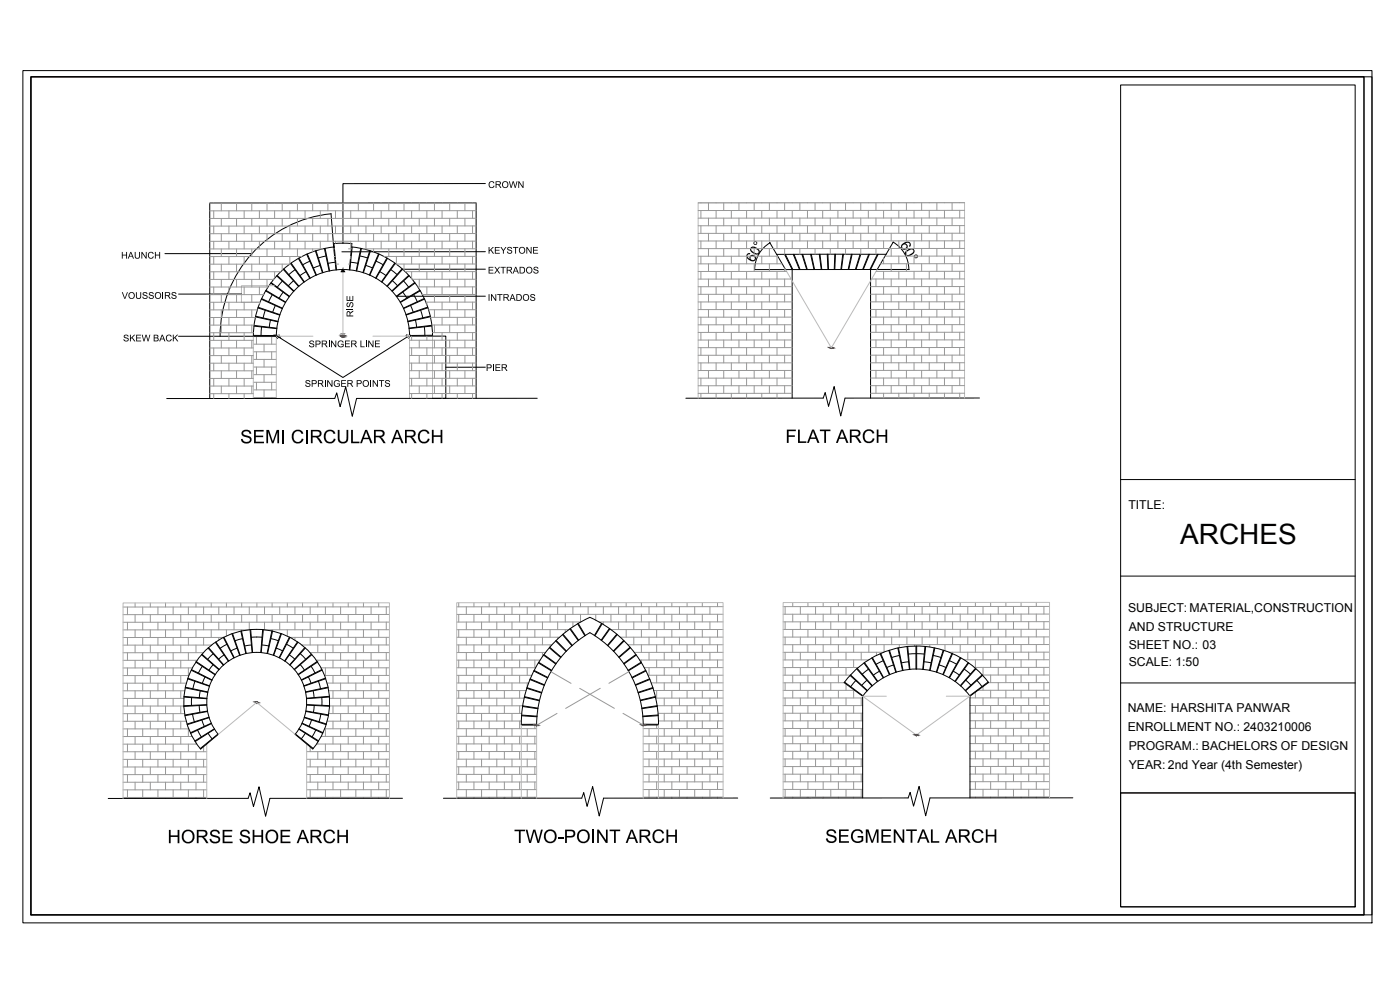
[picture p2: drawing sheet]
<svg xmlns="http://www.w3.org/2000/svg" width="420mm" height="297mm" viewBox="0 0 420 297" stroke-linecap="round" stroke-linejoin="round" font-family="sans-serif">
<defs><g id="words">
<text font-size="8.4" x="354.2" y="163.2">ARCHES</text>
<g font-size="6.2">
<text x="72.1" y="133">SEMI CIRCULAR ARCH</text>
<text x="235.7" y="132.9">FLAT ARCH</text>
<text x="50.2" y="253">HORSE SHOE ARCH</text>
<text x="154.3" y="252.9">TWO-POINT ARCH</text>
<text x="247.6" y="252.9">SEGMENTAL ARCH</text>
</g>
<g font-size="4.7" fill="#989898">
<text x="270" y="73.4" transform="rotate(60 270 73.4)">60°</text>
<text x="226.1" y="78.9" transform="rotate(-60 226.1 78.9)">60°</text>
</g>
<g font-size="3.7">
<text x="338.7" y="152.8">TITLE:</text>
<text x="338.6" y="183.6">SUBJECT: MATERIAL,CONSTRUCTION</text>
<text x="338.7" y="189.2">AND STRUCTURE</text>
<text x="338.7" y="194.6">SHEET NO.: 03</text>
<text x="338.7" y="199.7">SCALE: 1:50</text>
<text x="338.5" y="213.7">NAME: HARSHITA PANWAR</text>
<text x="338.5" y="219.3">ENROLLMENT NO.: 2403210006</text>
<text x="338.7" y="225">PROGRAM.: BACHELORS OF DESIGN</text>
<text x="338.7" y="230.7">YEAR: 2nd Year (4th Semester)</text>
</g>
<g font-size="3.1">
<text x="146.5" y="56.4">CROWN</text>
<text x="36.3" y="77.6">HAUNCH</text>
<text x="146.4" y="76.1">KEYSTONE</text>
<text x="146.4" y="82.1">EXTRADOS</text>
<text x="36.5" y="89.7">VOUSSOIRS</text>
<text x="106" y="95.2" transform="rotate(-90 106 95.2)">RISE</text>
<text x="146.4" y="90.3">INTRADOS</text>
<text x="36.9" y="102.4">SKEW BACK</text>
<text x="92.6" y="104.2">SPRINGER LINE</text>
<text x="145.8" y="111.3">PIER</text>
<text x="91.5" y="116.1">SPRINGER POINTS</text>
</g>
</g></defs>
<!-- layer: Layer1 -->
<g fill="none" stroke="#000" stroke-width=".3">
<path d="M9.3 23h402.5v251.5h-402.5zM9.3 23h400v251.5h-400zM145.7 55.1h-42.8v17.9M75.6 76.1h-26.1M87.2 79.1l4 5.6M87.4 78.9l4 5.7M89.5 77.5l3.5 6M89.7 77.4l3.4 6M92 76.3l2.8 6.3M92.2 76.2l2.8 6.3M93 78.4l-2.1 1M94.7 75.3l2.1 6.5"/>
<path d="M94.8 75.2l2.1 6.6M96.1 79.6l-2 .8M97.4 74.6l1.4 6.7M97.6 74.5l1.3 6.8M97.8 76.8l-2.3 .6M100.3 74.1a26.9 26.9 0 0 0-24.3 26.8M100.6 78.7l-2.1 .3M105.2 78.7l2.2 .3M105.5 74.1a26.9 26.9 0 0 1 24.3 26.7M105.7 74.1l-.7 6.9M108 76.8l2.3 .6M108.3 74.5l-1.4 6.8"/>
<path d="M108.5 74.5l-1.5 6.8M109.8 79.6l2 .8M111 75.2l-2.1 6.6M111.2 75.3l-2.1 6.5M112.9 78.4l2.1 1M113.6 76.2l-2.7 6.3M113.8 76.3l-2.8 6.3M116.1 77.4l-3.4 6M116.3 77.5l-3.4 6M118.5 78.9l-4 5.6M118.6 79l-4 5.6M145.7 75.5l-43.1 .1"/>
<path d="M231 72.7l4.8 8.2M231.1 72.9h.1M231.1 72.9a9.3 9.3 0 0 0-4.6 8M235.5 76.3l2.2 4.6v38.6M235.7 76.3l2.2 4.6M238.1 76.3l1.8 4.6M238.3 76.3l1.8 4.6M240.7 76.3l1.4 4.6M240.9 76.3l1.4 4.6M243.3 76.3l1 4.6M243.5 76.3l1 4.6M245.9 76.3l.6 4.6"/>
<path d="M246.1 76.3l.5 4.6M248.3 76.3l.2 4.6M248.5 76.3l.1 4.6M250.5 76.3l-.1 4.6M250.7 76.3l-.2 4.6M252.9 76.3l-.5 4.6M253.1 76.3l-.6 4.6M255.5 76.3l-1 4.6M255.7 76.3l-1 4.6M258.1 76.3l-1.4 4.6M258.3 76.3l-1.4 4.6M260.7 76.3l-1.8 4.6"/>
<path d="M260.9 76.3l-1.8 4.6M263.3 76.3l-2.2 4.6M263.5 76.3l-2.2 4.6v38.5M265.9 76.3h-32.8M268.1 72.7l-4.8 8.2M268.1 72.7a9.5 9.5 0 0 1 4.7 8.2M268.1 72.7h.1M72.5 88.2h-18.9M76.2 97.8l6.9 .8M76.2 97.6l6.9 .9M76.7 95.1l6.7 1.5M76.7 94.9l6.7 1.5"/>
<path d="M77.4 92.4l6.6 2.2M77.5 92.2l6.5 2.2M78.4 89.8l6.3 2.8M78.5 98.1l-.2 2.5M78.5 89.6l6.3 2.9M79.6 93.1l-.6 2.3M79.7 87.3l6 3.5M79.8 87.1l5.9 3.5M81.2 96.1l-.4 2.1M81.3 84.9l5.5 4.1M81.4 84.8l5.5 4.1M81.7 88.4l-1.1 2.1"/>
<path d="M82.6 91.7l-.8 2M83 82.8l5.1 4.6M83.2 82.6l5 4.7M84.7 84.3l-1.5 1.9M85 87.7l-1.2 1.8M85 80.8l4.6 5.2M85.2 80.7l4.5 5.2M88.1 84.2l-1.5 1.5M88.6 80.9l-1.9 1.5M91.8 81.5l-1.8 1.2M100.8 81l-1.4-16.9a36.9 36.9 0 0 0-33.3 36.8M101 81l-.8-7.9 2.7-.1 2.7 .1-.8 7.9"/>
<path d="M102.9 80.9l.5 .6h-1zM102.9 80.9a20 20 0 0 0-20 20M102.9 80.9a20 20 0 0 1 20 20l6.9-.1M114 81.5l1.8 1.2M117.3 80.9l1.9 1.5M117.8 84.2l1.5 1.5M120.7 80.7l-4.6 5.1M120.9 87.6l1.2 1.8M121.1 84.3l1.5 1.8M122.7 82.6l-5.1 4.7M122.8 82.8l-5.1 4.6M123.2 91.6l.8 2"/>
<path d="M124.1 88.4l1.1 2.1M124.5 84.8l-5.6 4.1h26.8M124.6 84.9l-5.6 4.1M124.7 96l.3 2.2M126 87.1l-5.9 3.5M126.1 87.3l-5.9 3.4M126.2 93.1l.7 2.3M127.3 89.6l-6.2 2.9M127.4 98.1l.1 2.5M127.4 89.7l-6.3 2.9M128.4 92.2l-6.6 2.2M128.4 92.3l-6.5 2.2"/>
<path d="M129.1 94.8l-6.7 1.6M129.2 95l-6.8 1.5M129.6 97.6l-6.8 .8M129.6 97.8l-6.8 .8M145.7 80.8h-24.9l-4.6 5.1M226.5 80.9h.1M272.7 80.8h.1M272.8 80.9h-46.3M82.9 100.9h-29.3M129.8 100.6l-6.9 .1-20 12.6-20-12.6-6.9-.1M129.8 100.8h4v18.7h-4M142.9 119.5v-58.6h-80v58.7"/>
<path d="M145.7 110.2h-11.9M161.2 119.5h-54.2l-1.3 5.4-2-8.8-1.6 5.9-1-4.1-.6 1.6-50.5 .1M293.9 119.4l-40.3 .1-1.3 5.3-2-8.8-1.6 5.9-1.1-4.1-.5 1.7h-41.3M58.8 198.7l5.7 3.8M58.9 198.5l5.7 3.9M60.5 196.4l5.2 4.5M60.6 196.3l5.2 4.5M60.7 199.9l-1.2 2M62.4 194.4l4.6 5.2M62.6 194.3l4.5 5.2M64 199.4l-1.3 1.7M64 196.1l-1.7 1.7"/>
<path d="M64.6 192.7l3.9 5.7M64.8 192.6l3.9 5.7M67 191.3l3.2 6.1M67.2 191.2l3.1 6.1M67.2 196.5l-1.6 1.3M68.1 193.3l-2 1.2M69.6 190.1l2.3 6.5M69.8 190.1l2.3 6.5M71.2 194.5l-1.9 .8M72.3 189.4l1.5 6.7M72.5 189.3l1.4 6.8M72.8 191.6l-2.3 .6"/>
<path d="M75 188.9l.7 6.9M75.2 188.9l.6 6.9M75.5 193.5l-2.1 .3M78.6 193.5l2 .3M78.6 191.2h-3.2M78.8 188.9l-.5 6.9M79 188.9l-.6 6.9M81.3 191.6l2.2 .6M81.6 189.3l-1.4 6.8M81.8 189.4l-1.5 6.7M82.9 194.5l1.9 .8M84.3 190.1l-2.3 6.5"/>
<path d="M84.5 190.1l-2.4 6.5M86 193.3l2 1.2M86.8 196.5l1.7 1.2M86.9 191.2l-3.1 6.1M87 191.3l-3.1 6.1M89.3 192.6l-3.9 5.7M89.4 192.7l-3.9 5.7M90.1 196.1l1.6 1.7M90.1 199.4l1.3 1.7M91.5 194.3l-4.6 5.2M91.6 194.4l-4.6 5.2M93.4 199.9l1.1 2"/>
<path d="M93.5 196.3l-5.2 4.5M93.6 196.4l-5.2 4.5M95.2 198.5l-5.7 3.8M95.3 198.6l-5.8 3.9M161.6 198.9l3.9 2.4M161.7 198.7l3.9 2.4M163.1 196.6l3.7 2.6M163.2 196.4l3.7 2.7M164.9 194.4l3.4 2.9M165 194.2l3.4 3M166.7 192.3l3.2 3.2M166.9 192.2l3.1 3.1"/>
<path d="M168.8 190.4l2.8 3.4M169 190.3l2.8 3.3M171 188.7l2.5 3.5M171.2 188.6l2.5 3.5M173.4 187.2l2.1 3.6M173.5 187l2.2 3.7M180.5 187l-2.1 3.7M180.7 187.2l-2.2 3.6M182.9 188.6l-2.5 3.5M183 188.7l-2.5 3.5M185.1 190.3l-2.8 3.3M185.3 190.4l-2.9 3.3"/>
<path d="M187.2 192.2l-3.1 3.1M187.3 192.3l-3.1 3.1M189.1 194.2l-3.4 2.9M189.2 194.3l-3.4 3M190.8 196.4l-3.6 2.7M191 196.5l-3.7 2.7M192.4 198.7l-3.9 2.4M192.5 198.9l-3.9 2.4M259.3 198.9l4 5.6M259.4 198.8l4 5.6M261.6 197.4l3.5 6M261.8 197.3l3.4 6"/>
<path d="M264.1 196.1l2.8 6.4M264.3 196.1l2.8 6.3M265.1 198.2l-2.2 1.1M266.7 195.1l2.2 6.6M266.9 195.1l2.1 6.6M268.2 199.5l-2.1 .8M269.4 194.4l1.5 6.8M269.6 194.4l1.4 6.7M269.9 196.7l-2.3 .6M272.2 194l.7 6.8M272.4 194l.7 6.8M272.7 198.5l-2.1 .4"/>
<path d="M274.9 193.8v6.9M274.9 196.1l-2.3 .1M275.1 193.8v6.9M275.1 196.1l2.3 .1M277.3 198.5l2.2 .4M277.6 194l-.7 6.8M277.6 194a26.9 26.9 0 0 0-24.2 10.8l5.5 4.1M277.6 194a26.9 26.9 0 0 1 19.1 10.8M277.8 194l-.7 6.8M280.1 196.7l2.3 .6M280.4 194.4l-1.4 6.7M280.6 194.4l-1.5 6.8"/>
<path d="M281.9 199.5l2 .8M283.1 195.1l-2.1 6.6M283.3 195.1l-2.2 6.6M285 198.2l2.1 1.1M285.7 196.1l-2.7 6.3M285.9 196.1l-2.8 6.3M288.2 197.3l-3.4 6M288.4 197.4l-3.5 6M290.6 198.8l-4 5.6M290.7 198.9l-4 5.6M55.2 209.2l6.9 .5M55.2 209l6.9 .5"/>
<path d="M55.6 206.4l6.7 1.4M55.6 206.2l6.8 1.4M56.3 203.7l6.6 2.2M56.4 203.5l6.5 2.3M57.4 201.1l6.2 3M57.5 200.9l6.1 3.1M57.5 209.3v2.3M57.8 214.3l.5 2.3M58.5 204.4l-.6 2.3M59.3 219.1l1.1 2M59.8 211.7l.2 2M60.1 207.3l-.3 2"/>
<path d="M60.6 216l.7 1.9M61.5 203.1l-.8 1.9M62.1 211.4l-6.9 .3M62.1 211.6l-6.9 .3M62.3 213.3l-6.8 1.2M62.3 213.5l-6.8 1.2M62.7 215.2l-6.6 2.1M62.8 215.3l-6.6 2.1M63.4 217l-6.3 2.9M63.5 217.1l-6.3 2.9M64.3 218.7l-5.8 3.6M64.4 218.8l-5.8 3.7"/>
<path d="M89.7 218.8l5.8 3.7M89.8 218.7l5.8 3.6M90.6 217.1l6.3 2.9M90.7 217l6.2 2.8M91.3 215.3l6.6 2.1M91.4 215.2l6.5 2M91.8 213.5l6.8 1.2M91.8 213.3l6.8 1.2M92 211.5l6.9 .4M92 211.4l6.9 .3M92.6 203.1l.7 1.9M93.5 216l-.7 1.9"/>
<path d="M94 207.3l.3 2M94.3 211.7l-.2 2M94.8 219l-1.1 2.1M95.6 204.4l.6 2.2M96.3 214.3l-.6 2.2M96.6 209.3v2.3M96.6 200.9l-6.2 3.1M96.7 201.1l-6.2 3M97.7 203.5l-6.5 2.3M97.7 203.7l-6.5 2.2M98.4 206.2l-6.7 1.4M98.5 206.4l-6.8 1.3"/>
<path d="M98.8 208.9l-6.8 .6M98.9 209.1l-6.9 .5M156.4 217.5h4.8M156.5 214.8l4.6 .3M156.5 214.6l4.7 .3M156.8 212l4.6 .6M156.9 211.8l4.5 .7M157.3 209.2l4.6 1.1M157.4 209l4.5 1.1M158.1 206.5l4.4 1.4M158.1 206.3l4.5 1.5M159 203.9l4.3 1.7"/>
<path d="M159.1 203.7l4.3 1.8M160.2 201.3l4.1 2.1M160.3 201.2l4.1 2.1M161 217.3h-4.6M192.9 217.5h4.7a34.9 34.9 0 0 0-20.6-32.3 35 35 0 0 0-20.5 32.3M193 217.3h4.6M193 217.5a32 32 0 0 0-16-27.7 32 32 0 0 0-16 27.7M193.8 201.1l-4.1 2.1M193.9 201.3l-4.2 2.1M195 203.7l-4.3 1.8M195 203.9l-4.3 1.7M195.9 206.3l-4.4 1.4"/>
<path d="M196 206.5l-4.5 1.4M196.7 209l-4.6 1.1M196.7 209.2l-4.5 1M197.2 211.7l-4.6 .8M197.2 211.9l-4.6 .7M197.5 214.5l-4.6 .4M197.5 214.7l-4.6 .3M253.5 204.7l5.5 4.1M255.1 202.7l5.1 4.6M255.2 202.5l5.1 4.7M256.8 204.2l-1.5 1.8M257.1 200.7l4.6 5.1"/>
<path d="M257.2 200.6l4.6 5.1M258.9 208.9v30.5M260.2 204.1l-1.6 1.5M260.6 200.8l-1.8 1.5M263.9 201.4l-1.8 1.1M286.1 201.4l1.8 1.1M289.4 200.8l1.8 1.4M289.9 204.1l1.5 1.5M291.1 208.9v30.5M291.1 208.9a20 20 0 0 0-32.2 0M292.8 200.5l-4.6 5.2M292.9 200.7l-4.6 5.1"/>
<path d="M293.2 204.2l1.5 1.8M294.8 202.5l-5.1 4.7M294.9 202.6l-5.1 4.7M296.5 204.6l-5.5 4.2M296.7 204.8l-5.6 4.1M62.4 220l1.2 1.7M63.8 221.8h.1M65.4 220.2l-5.3 4.4M88.6 220.3l5.3 4.4a21.9 21.9 0 0 0-1.9-29.9 21.9 21.9 0 0 0-30 0 21.9 21.9 0 0 0-1.8 30l5.3-4.5a15 15 0 0 1 1.2-20.5 15 15 0 0 1 20.6 0 15 15 0 0 1 1.3 20.5M88.6 220.2l5.4 4.4M90.3 221.8h.1M91.6 220l-1.2 1.7"/>
<path d="M120.8 239.5h-39.8l-1.3 5.4-2-8.8-1.6 5.9-1-4.1-.6 1.6-42 .1M221.4 239.4l-40.3 .1-1.3 5.3-1.9-8.8-1.7 5.9-1-4.1-.6 1.7h-41.5M322 239.4h-42.9l-1.3 5.4-2-8.9-1.6 6-1.1-4.2-.6 1.7h-41.3M336.3 237.9h70.4v34.2h-70.4z"/>
</g>
<g fill="none" stroke="#989898" stroke-width=".3">
<path d="M64.1 60.9v.1M64.1 63.3v2.2M64.1 67.8v2.3M64.1 72.4v2.3M64.1 77v2.3M66.4 61v2.3M66.4 65.5v2.3M66.4 70.1v2.3M66.4 74.7v2.3M66.4 79.3v2.3M68.7 60.9v.1M68.7 63.3v2.2"/>
<path d="M68.7 67.8v2.3M68.7 72.4v2.3M68.7 77v2.3M71 61v2.3M71 65.5v2.3M71 70.1v2.3M71 74.7v2.3M71 79.3v2.2M73.3 60.9v.1M73.3 63.3v2.2M73.3 67.8v2.3M73.3 72.4v2.3"/>
<path d="M73.3 77v2.3M75.6 61v2.3M75.6 65.5v2.3M75.6 70.1v2.3M75.6 74.7v2.3M75.6 79.3v2.2M77.8 60.9v.1M77.8 63.3v2.2M77.8 67.8v2.3M77.8 72.4v2.3M77.8 77v2.3M80.1 61v2.3"/>
<path d="M80.1 65.5v2.3M80.1 70.1v2.3M80.1 74.7v2.3M80.1 79.3v2.2M82.4 60.9v.1M82.4 63.3v2.2M82.4 67.8v2.3M82.4 72.4v2.3M82.4 77v2.3M84.7 61v2.3M84.7 65.5v2.3M84.7 70.1v2.3"/>
<path d="M84.7 74.7v2.3M84.7 79.2v1.9M87 77l-.1 2.2-24 .1M87 60.9v.1M87 63.3v2.2M87 67.8v2.3M87 72.4v2.3M89.3 65.5v2.3M89.3 61v2.2M89.3 70.1v2.3M89.3 74.7v2.3M90.6 77h-27.7"/>
<path d="M91.6 60.9v.1M91.6 63.2v2.3M91.6 67.8v2.3M91.6 72.4v2.3M93.8 61v2.2M93.8 65.5v2.3M93.8 70.1v2.3M93.8 74.7v.9M96.1 63.2v2.3M96.1 60.9v.1M96.1 67.8v2.3M96.1 72.4v2.3"/>
<path d="M96.8 74.7h-33.9M98.4 61v2.2M98.4 65.5v2.3M98.4 70.1v2.3M99.9 74.7h.5M100.3 77h.3M100.7 60.9v.1M100.7 63.2v2.3M100.7 67.8v2.3M100.7 72.4v.6M100.7 77.9h.1M101.6 79.2h-.8"/>
<path d="M103 61v2.2M103 65.5v2.3M103 70.1v2.3M104.6 74.7h.8M104.6 79.2h.4M105.3 60.9h.1M105.3 63.2v2.3M105.3 67.8v2.3M105.3 72.4v2.3M105.3 76.9v.7M107.5 60.9v2.3M107.5 65.5v2.3"/>
<path d="M107.5 70.1v2.3M109.8 60.9h.1M109.8 63.2v2.3M109.8 67.8v2.3M109.8 72.4v2.3M112.1 74.7v.9M112.1 60.9v2.3M112.1 65.5v2.3M112.1 70.1v2.3M114.4 60.9h.1M114.4 63.2v2.3M114.4 67.8v2.3"/>
<path d="M114.4 72.4v2.3M116.7 74.7v2.2M116.7 60.9v2.3M116.7 65.5v2.3M116.7 70.1v2.3M119 60.9h.1M119 63.2v2.3M119 67.8v2.3M119 72.4v2.3M119 76.9v2.3M121.2 60.9v2.3M121.2 65.5v2.3"/>
<path d="M121.2 70.1v2.3M121.2 74.7v2.2M121.2 79.2v2M123.5 60.9h.1M123.5 63.2v2.3M123.5 67.8v2.3M123.5 72.4v2.3M123.5 76.9v2.3M125.8 79.2v2.3M125.8 60.9v2.3M125.8 65.5v2.3M125.8 70.1v2.3"/>
<path d="M125.8 74.7v2.2M128.1 60.9h.1M128.1 63.2v2.3M128.1 67.8v2.3M128.1 72.4v2.3M128.1 76.9v2.3M130.4 60.9v2.3M130.4 65.5v2.3M130.4 70.1v2.3M130.4 74.7v2.2M130.4 79.2v2.3M132.7 60.9h.1"/>
<path d="M132.7 63.2v2.3M132.7 67.8v2.3M132.7 72.4v2.3M132.7 76.9v2.3M135 60.9v2.3M135 65.5v2.3M135 70.1v2.3M135 74.7v2.2M135 79.2v2.3M137.2 60.9h.1M137.2 63.2v2.3M137.2 67.8v2.3"/>
<path d="M137.2 72.4v2.2M137.2 76.9v2.3M139.5 60.9v2.3M139.5 65.5v2.3M139.5 70.1v2.3M139.5 74.6v2.3M139.5 79.2v2.3M141.8 60.9h.1M141.8 63.2v2.3M141.8 67.8v2.3M141.8 72.4v2.2M141.8 76.9v2.3"/>
<path d="M142.9 65.5h-80M142.9 67.8h-80M142.9 70.1h-80M142.9 72.4h-80M142.9 60.9l-80 .1M142.9 63.2l-80 .1M142.9 74.6l-33.9 .1M142.9 76.9h-27.7M142.9 79.2h-24M210.4 60.8v.1M210.4 63.2v2.3M210.4 67.7v2.3"/>
<path d="M210.4 72.3v2.3M210.4 76.9v2.3M212.6 60.9v2.3M212.6 65.5v2.2M212.6 70v2.3M212.6 74.6v2.3M212.6 79.2v2.3M214.9 60.8v.1M214.9 63.2v2.3M214.9 67.7v2.3M214.9 72.3v2.3M214.9 76.9v2.3"/>
<path d="M217.2 60.9v2.3M217.2 65.5v2.2M217.2 70v2.3M217.2 74.6v2.3M217.2 79.2v2.3M219.5 60.8v.1M219.5 63.2v2.3M219.5 67.7v2.3M219.5 72.3v2.3M219.5 76.9v2.3M221.8 60.9v2.3M221.8 65.4v2.3"/>
<path d="M221.8 79.2v2.2M224.1 60.8v.1M224.1 63.2v2.2M224.1 67.7v2.3M226.3 60.9v2.3M226.3 65.4v2.3M226.3 79.2v2.2M228.6 60.8v.1M228.6 63.2v2.2M228.6 67.7v2.3M230.9 60.9v2.3M230.9 65.4v2.3"/>
<path d="M230.9 70v2.3M230.9 74.6v2.3M230.9 79.2v2.2M233.2 60.8v.1M233.2 63.2v2.2M233.2 67.7v2.3M233.2 72.3v2.3M233.2 76.9v2.3M233.4 76.9h-23.9M234.7 79.1l-25.2 .1M235.5 60.9v2.3M235.5 65.4v2.3"/>
<path d="M235.5 70v2.3M235.5 74.6v1.7M237.8 60.8v.1M237.8 63.1v2.3M237.8 67.7v2.3M237.8 72.3v2.3M240 60.9v2.2M240 65.4v2.3M240 70v2.3M240 74.6v1.7M242.3 60.8v.1M242.3 63.1v2.3"/>
<path d="M242.3 67.7v2.3M242.3 72.3v2.3M244.6 60.9v2.2M244.6 65.4v2.3M244.6 70v2.3M244.6 74.6v1.7M246.9 60.8v.1M246.9 63.1v2.3M246.9 67.7v2.3M246.9 72.3v2.3M249.2 60.9v2.2M249.2 65.4v2.3"/>
<path d="M249.2 70v2.3M249.2 74.6v1.7M251.5 60.8v.1M251.5 63.1v2.3M251.5 67.7v2.3M251.5 72.3v2.3M253.8 60.9v2.2M253.8 65.4v2.3M253.8 70v2.3M253.8 74.6v1.7M256 60.8v.1M256 63.1v2.3"/>
<path d="M256 67.7v2.3M256 72.3v2.3M258.3 60.9v2.2M258.3 65.4v2.3M258.3 70v2.3M258.3 74.6v1.7M260.6 60.8v.1M260.6 63.1v2.3M260.6 67.7v2.3M260.6 72.3v2.3M262.9 60.9v2.2M262.9 65.4v2.3"/>
<path d="M262.9 70v2.3M262.9 74.6v1.7M265.2 60.8v.1M265.2 63.1v2.3M265.2 67.7v2.3M265.2 72.3v2.3M265.2 77.6v1.5M267.5 60.9v2.2M267.5 65.4v2.3M267.5 70v2.3M267.5 74.6v2.3M267.5 79.1v2.3"/>
<path d="M269.7 60.8v.1M269.7 63.1v2.3M269.7 67.7v2.3M272 60.8v2.3M272 65.4v2.3M272 70v2.3M272 79.1v2.3M274.3 60.8h.1M274.3 63.1v2.3M274.3 67.7v2.3M276.6 60.8v2.3M276.6 65.4v2.3"/>
<path d="M276.6 70v2.3M276.6 79.1v2.3M278.9 60.8h.1M278.9 63.1v2.3M278.9 67.7v2.3M278.9 72.3v2.3M278.9 76.8v2.3M281.2 60.8v2.3M281.2 65.4v2.3M281.2 70v2.3M281.2 74.6v2.2M281.2 79.1v2.3"/>
<path d="M283.4 60.8h.1M283.4 63.1v2.3M283.4 67.7v2.3M283.4 72.3v2.3M283.4 76.8v2.3M285.7 60.8v2.3M285.7 65.4v2.3M285.7 70v2.3M285.7 74.5v2.3M285.7 79.1v2.3M288 60.8h.1M288 63.1v2.3"/>
<path d="M288 67.7v2.3M288 72.3v2.2M288 76.8v2.3M289.5 60.8l-80 .1M289.5 63.1l-80 .1M289.5 65.4l-80 .1M289.5 67.7h-80M289.5 70h-80M289.5 72.3h-80M289.5 74.5l-80 .1M289.5 76.8l-23.9 .1M289.5 79.1h-25.2"/>
<path d="M64.1 86.1v2.3M64.1 81.6v2.2M64.1 90.7v2.3M64.1 95.3v2.3M64.1 99.8v2.3M66.4 83.8v2.3M66.4 88.4v2.3M66.4 93v2.3M66.4 97.5v2.3M68.7 81.5v2.3M68.7 86.1v2.3M68.7 90.7v2.3"/>
<path d="M68.7 95.3v2.2M68.7 99.8v2.3M71 83.8v2.3M71 88.4v2.3M71 93v2.3M71 97.5v2.3M73.3 81.5v2.3M73.3 86.1v2.3M73.3 90.7v2.3M73.3 95.3v2.2M73.3 99.8v2.3M75.6 83.8v2.3"/>
<path d="M75.6 88.4v2.3M75.6 93v2.3M75.6 97.5v2.3M76 99.8h-13.1M76.2 97.5l-13.3 .1M76.6 95.3h-13.7M77.2 93h-14.3M77.8 81.5v2.3M77.8 86.1v2.3M77.8 90.7v.5M78 90.7h-15.1M79.1 88.4h-16.2"/>
<path d="M80.1 83.8v2.3M80.5 86.1h-17.6M82.1 83.8h-19.2M82.4 81.5v2M84.2 81.5l-21.3 .1M103 80.3v.3M123.5 81.5v2.1M125.8 83.8v2.3M128.1 81.5v2.3M128.1 86.1v2.3M128.1 90.7v.8M130.4 83.8v2.3"/>
<path d="M130.4 88.4v2.3M130.4 92.9v2.3M130.4 97.5v2.3M132.7 81.5v2.3M132.7 86.1v2.3M132.7 90.7v2.2M132.7 95.2v2.3M132.7 99.8v2.3M135 83.8v2.3M135 88.4v2.2M135 92.9v2.3M135 97.5v2.3"/>
<path d="M137.2 81.5v2.3M137.2 86.1v2.3M137.2 90.6v2.3M137.2 95.2v2.3M137.2 99.8v2.3M139.5 83.8v2.3M139.5 88.4v2.2M139.5 92.9v2.3M139.5 97.5v2.3M141.8 81.5v2.3M141.8 86.1v2.3M141.8 90.6v2.3"/>
<path d="M141.8 95.2v2.3M141.8 99.8v2.3M142.9 81.5h-21.3M142.9 83.8h-19.2M142.9 86.1h-17.5M142.9 88.4h-16.2M142.9 90.6l-15.1 .1M142.9 92.9h-14.3M142.9 95.2h-13.7M142.9 97.5h-13.3M142.9 99.8h-13.1M210.4 81.5v2.2"/>
<path d="M210.4 86v2.3M210.4 90.6v2.3M210.4 95.2v2.3M210.4 99.7v2.3M212.6 83.7v2.3M212.6 88.3v2.3M212.6 92.9v2.3M212.6 97.5v2.2M214.9 81.5v2.2M214.9 86v2.3M214.9 90.6v2.3M214.9 95.2v2.2"/>
<path d="M214.9 99.7v2.3M217.2 83.7v2.3M217.2 88.3v2.3M217.2 92.9v2.3M217.2 97.4v2.3M219.5 81.4v2.3M219.5 86v2.3M219.5 90.6v2.3M219.5 95.2v2.2M219.5 99.7v2.3M221.8 83.7v2.3M221.8 88.3v2.3"/>
<path d="M221.8 92.9v2.3M221.8 97.4v2.3M224.1 81.4v2.3M224.1 86v2.3M224.1 90.6v2.3M224.1 95.2v2.2M224.1 99.7v2.3M226.3 83.7v2.3M226.3 88.3v2.3M226.3 92.9v2.3M226.3 97.4v2.3M228.6 81.4v2.3"/>
<path d="M228.6 86v2.3M228.6 90.6v2.3M228.6 95.2v2.2M228.6 99.7v2.3M230.9 83.7v2.3M230.9 88.3v2.3M230.9 92.9v2.3M230.9 97.4v2.3M233.2 81.4v2.3M233.2 86v2.3M233.2 90.6v2.3M233.2 95.2v2.2"/>
<path d="M233.2 99.7v2.3M235.5 80.4v1M235.5 83.7v2.3M235.5 88.3v2.3M235.5 92.9v2.3M235.5 97.4v2.3M236.1 81.4l-26.6 .1M237.4 83.7h-27.9M237.7 86h-28.2M237.7 88.3h-28.2M237.7 90.6h-28.2M237.7 92.9h-28.2"/>
<path d="M237.7 95.2h-28.2M237.7 97.4l-28.2 .1M237.7 99.7h-28.2M262.9 83.7v2.3M262.9 88.3v2.3M262.9 92.9v2.2M262.9 97.4v2.3M265.2 81.4v2.3M265.2 86v2.3M265.2 90.6v2.3M265.2 95.1v2.3M265.2 99.7v2.3"/>
<path d="M267.5 83.7v2.3M267.5 88.3v2.3M267.5 92.8v2.3M267.5 97.4v2.3M269.7 81.4v2.3M269.7 86v2.3M269.7 90.6v2.2M269.7 95.1v2.3M269.7 99.7v2.3M272 83.7v2.3M272 88.3v2.3M272 92.8v2.3"/>
<path d="M272 97.4v2.3M274.3 81.4v2.3M274.3 86v2.3M274.3 90.6v2.2M274.3 95.1v2.3M274.3 99.7v2.3M276.6 83.7v2.3M276.6 88.3v2.3M276.6 92.8v2.3M276.6 97.4v2.3M278.9 81.4v2.3M278.9 86v2.3"/>
<path d="M278.9 90.6v2.2M278.9 95.1v2.3M278.9 99.7v2.3M281.2 83.7v2.3M281.2 88.3v2.3M281.2 92.8v2.3M281.2 97.4v2.3M283.4 81.4v2.3M283.4 86v2.3M283.4 90.5v2.3M283.4 95.1v2.3M283.4 99.7v2.3"/>
<path d="M285.7 83.7v2.3M285.7 88.3v2.2M285.7 92.8v2.3M285.7 97.4v2.3M288 81.4v2.3M288 86v2.3M288 90.5v2.3M288 95.1v2.3M288 99.7v2.3M289.5 81.4h-26.6M289.5 83.7h-27.9M289.5 86h-28.2"/>
<path d="M289.5 88.3h-28.2M289.5 90.5l-28.2 .1M289.5 92.8l-28.2 .1M289.5 95.1h-28.2M289.5 97.4h-28.2M289.5 99.7h-28.2M62.9 109h13.1M62.9 111.3h13.1M62.9 113.5h13.1M62.9 115.8h13.1M62.9 118.1h13.1M64.1 104.4v2.3"/>
<path d="M64.1 109v2.3M64.1 113.5v2.3M64.1 118.1v1.5M66.4 102.1v2.3M66.4 106.7v2.3M66.4 111.3v2.2M66.4 115.8v2.3M68.7 104.4v2.3M68.7 109v2.3M68.7 113.5v2.3M68.7 118.1v1.5M71 102.1v2.3"/>
<path d="M71 106.7v2.3M71 111.3v2.2M71 115.8v2.3M73.3 104.4v2.3M73.3 109v2.3M73.3 113.5v2.3M73.3 118.1v1.5M75.6 102.1v2.3M75.6 106.7v2.3M75.6 111.3v2.2M75.6 115.8v2.3M76 101h6.9"/>
<path d="M76 103.3h6.9M76 105.6h6.9M76 107.8h6.9M76 110.1h6.9M76 112.4h6.9M76 114.7h6.9M76 117h6.9M76 119.3h6.9M76 102.1h-13.1M76 104.4h-13.1M76 106.7h-13.1M77 101v2.3"/>
<path d="M77 105.6v2.2M77 110.1v2.3M77 114.7v2.3M77 119.3v.3M79.2 100.9v.1M79.2 103.3v2.3M79.2 107.8v2.3M79.2 112.4v2.3M79.2 117v2.3M81.5 101v2.3M81.5 105.6v2.2M81.5 110.1v2.3"/>
<path d="M81.5 114.7v2.3M81.5 119.3v.3M123.5 100.9v1.2M123.5 104.4v2.3M123.5 108.9v2.3M123.5 113.5v2.3M123.5 118.1v1.4M125.8 102.1v2.3M125.8 106.7v2.2M125.8 111.2v2.3M125.8 115.8v2.3M128.1 100.9v1.2"/>
<path d="M128.1 104.4v2.3M128.1 108.9v2.3M128.1 113.5v2.3M128.1 118.1v1.4M130.4 102.1v2.3M130.4 106.6v2.3M130.4 111.2v2.3M130.4 115.8v2.3M132.7 104.4v2.2M132.7 108.9v2.3M132.7 113.5v2.3M132.7 118.1v1.4"/>
<path d="M135 102.1v2.3M135 106.6v2.3M135 111.2v2.3M135 115.8v2.3M137.2 104.4v2.2M137.2 108.9v2.3M137.2 113.5v2.3M137.2 118.1v1.4M139.5 102.1v2.3M139.5 106.6v2.3M139.5 111.2v2.3M139.5 115.8v2.3"/>
<path d="M141.8 104.4v2.2M141.8 108.9v2.3M141.8 113.5v2.3M141.8 118.1v1.4M142.9 102.1h-20M142.9 104.4h-20M142.9 106.6l-20 .1M142.9 108.9h-20M142.9 111.2h-20M142.9 113.5h-20M142.9 115.8h-20M142.9 118.1h-20"/>
<path d="M210.4 104.3v2.3M210.4 108.9v2.3M210.4 113.5v2.2M210.4 118v1.5M212.6 102v2.3M212.6 106.6v2.3M212.6 111.2v2.2M212.6 115.7v2.3M214.9 104.3v2.3M214.9 108.9v2.3M214.9 113.4v2.3M214.9 118v1.5"/>
<path d="M217.2 102v2.3M217.2 106.6v2.3M217.2 111.2v2.2M217.2 115.7v2.3M219.5 104.3v2.3M219.5 108.9v2.3M219.5 113.4v2.3M219.5 118v1.5M221.8 102v2.3M221.8 106.6v2.3M221.8 111.2v2.2M221.8 115.7v2.3"/>
<path d="M224.1 104.3v2.3M224.1 108.9v2.3M224.1 113.4v2.3M224.1 118v1.5M226.3 102v2.3M226.3 106.6v2.3M226.3 111.2v2.2M226.3 115.7v2.3M228.6 104.3v2.3M228.6 108.9v2.3M228.6 113.4v2.3M228.6 118v1.5"/>
<path d="M230.9 102v2.3M230.9 106.6v2.3M230.9 111.2v2.2M230.9 115.7v2.3M233.2 104.3v2.3M233.2 108.9v2.3M233.2 113.4v2.3M233.2 118v1.5M235.5 102v2.3M235.5 106.6v2.3M235.5 111.2v2.2M235.5 115.7v2.3"/>
<path d="M237.7 102h-28.2M237.7 104.3h-28.2M237.7 106.6h-28.2M237.7 108.9h-28.2M237.7 111.2h-28.2M237.7 113.4l-28.2 .1M237.7 115.7h-28.2M237.7 118h-28.2M262.9 102v2.3M262.9 106.6v2.3M262.9 111.1v2.3M262.9 115.7v2.3"/>
<path d="M265.2 104.3v2.3M265.2 108.8v2.3M265.2 113.4v2.3M265.2 118v1.4M267.5 102v2.3M267.5 106.6v2.2M267.5 111.1v2.3M267.5 115.7v2.3M269.7 104.3v2.3M269.7 108.8v2.3M269.7 113.4v2.3M269.7 118v1.4"/>
<path d="M272 102v2.3M272 106.6v2.2M272 111.1v2.3M272 115.7v2.3M274.3 104.3v2.3M274.3 108.8v2.3M274.3 113.4v2.3M274.3 118v1.4M276.6 102v2.3M276.6 106.6v2.2M276.6 111.1v2.3M276.6 115.7v2.3"/>
<path d="M278.9 104.3v2.3M278.9 108.8v2.3M278.9 113.4v2.3M278.9 118v1.4M281.2 102v2.3M281.2 106.5v2.3M281.2 111.1v2.3M281.2 115.7v2.3M283.4 104.3v2.2M283.4 108.8v2.3M283.4 113.4v2.3M283.4 118v1.4"/>
<path d="M285.7 102v2.3M285.7 106.5v2.3M285.7 111.1v2.3M285.7 115.7v2.3M288 104.3v2.2M288 108.8v2.3M288 113.4v2.3M288 118v1.4M289.5 102h-28.2M289.5 104.3h-28.2M289.5 106.5l-28.2 .1M289.5 108.8l-28.2 .1"/>
<path d="M289.5 111.1h-28.2M289.5 113.4h-28.2M289.5 115.7h-28.2M289.5 118h-28.2M38.3 182.1v2.3M38.3 186.7v2.3M38.3 191.3v2.3M38.3 195.8v2.3M40.5 180.9v1.2M40.5 184.4v2.3M40.5 189v2.3M40.5 193.6v2.2"/>
<path d="M40.5 198.1v2.3M42.8 182.1v2.3M42.8 186.7v2.3M42.8 191.3v2.3M42.8 195.8v2.3M45.1 180.9v1.2M45.1 184.4v2.3M45.1 189v2.3M45.1 193.6v2.2M45.1 198.1v2.3M47.4 182.1v2.3M47.4 186.7v2.3"/>
<path d="M47.4 191.3v2.3M47.4 195.8v2.3M49.7 180.9v1.2M49.7 184.4v2.3M49.7 189v2.3M49.7 193.6v2.2M49.7 198.1v2.3M52 182.1v2.3M52 186.7v2.3M52 191.3v2.3M52 195.8v2.3M54.2 180.9v1.2"/>
<path d="M54.2 184.4v2.3M54.2 189v2.3M54.2 193.6v2.2M54.2 198.1v2.3M56.5 182.1v2.3M56.5 186.7v2.3M56.5 191.3v2.2M56.5 195.8v2.3M58.8 180.9v1.2M58.8 184.4v2.3M58.8 189v2.3M58.8 193.5v2.3"/>
<path d="M58.8 198.1v.5M59.2 198.1h-22.3M61 195.8l-24.1 .1M61.1 182.1v2.3M61.1 186.7v2.3M61.1 191.3v2.2M63.4 180.9v1.2M63.4 184.4v2.3M63.4 189v2.3M63.4 193.5v.1M63.5 193.5l-26.6 .1M65.7 182.1v2.3"/>
<path d="M65.7 186.7v2.3M65.7 191.3v.7M67.1 191.3h-30.2M68 180.9v1.2M68 184.4v2.3M68 189v1.8M70.2 182.1v2.3M70.2 186.7v2.3M72.5 180.9v1.2M72.5 184.4v2.3M72.5 189v.3M74.7 189h-37.8"/>
<path d="M74.8 182.1v2.3M74.8 186.7v2.3M77.1 180.9v1.2M77.1 184.4v2.3M79.4 186.7v2.3l37.5-.1M79.4 182.1v2.3M81.7 180.9v1.2M81.7 184.4v2.3M81.7 189v.3M83.9 182.1v2.3M83.9 186.7v2.3M86.2 180.9v1.2"/>
<path d="M86.2 184.4v2.3M86.2 189v1.9M88.5 182.1v2.3M88.5 186.7v2.3M88.5 191.2v.9M90.8 180.9v1.2M90.8 184.4v2.3M90.8 189v2.2M90.8 193.5v.2M93.1 182.1v2.3M93.1 186.7v2.3M93.1 191.2v2.3"/>
<path d="M93.1 195.8h.1M95.4 180.9v1.2M95.4 184.4v2.3M95.4 189v2.2M95.4 193.5v2.3M95.4 198.1v.7M97.7 182.1v2.3M97.7 186.7v2.3M97.7 191.2v2.3M97.7 195.8v2.3M99.9 180.9v1.2M99.9 184.4v2.3"/>
<path d="M99.9 189v2.2M99.9 193.5v2.3M99.9 198.1v2.3M102.2 182.1v2.3M102.2 186.7v2.3M102.2 191.2v2.3M102.2 195.8v2.3M104.5 180.9v1.2M104.5 184.4v2.3M104.5 189v2.2M104.5 193.5v2.3M104.5 198.1v2.3"/>
<path d="M106.8 182.1v2.3M106.8 186.7v2.2M106.8 191.2v2.3M106.8 195.8v2.3M109.1 180.9v1.2M109.1 184.4v2.3M109.1 188.9v2.3M109.1 193.5v2.3M109.1 198.1v2.3M111.4 182.1v2.3M111.4 186.7v2.2M111.4 191.2v2.3"/>
<path d="M111.4 195.8v2.3M113.7 180.9v1.2M113.7 184.4v2.3M113.7 188.9v2.3M113.7 193.5v2.3M113.7 198.1v2.3M115.9 182.1v2.3M115.9 186.7v2.2M115.9 191.2v2.3M115.9 195.8v2.3M116.9 182.1h-80M116.9 184.4h-80"/>
<path d="M116.9 186.7h-80M116.9 191.2h-29.9M116.9 193.5h-26.3M116.9 195.8h-23.8M116.9 198.1h-22M137.7 180.8v1.3M137.7 184.4v2.2M137.7 188.9v2.3M137.7 193.5v2.3M137.7 198.1v2.2M140 182.1v2.2M140 186.6v2.3"/>
<path d="M140 191.2v2.3M140 195.8v2.3M142.2 180.8v1.3M142.2 184.3v2.3M142.2 188.9v2.3M142.2 193.5v2.3M142.2 198.1v2.2M144.5 182.1v2.2M144.5 186.6v2.3M144.5 191.2v2.3M144.5 195.8v2.3M146.8 180.8v1.3"/>
<path d="M146.8 184.3v2.3M146.8 188.9v2.3M146.8 193.5v2.3M146.8 198.1v2.2M149.1 182.1v2.2M149.1 186.6v2.3M149.1 191.2v2.3M149.1 195.8v2.3M151.4 180.8v1.3M151.4 184.3v2.3M151.4 188.9v2.3M151.4 193.5v2.3"/>
<path d="M151.4 198.1v2.2M153.7 182.1v2.2M153.7 186.6v2.3M153.7 191.2v2.3M153.7 195.8v2.3M155.9 180.8v1.3M155.9 184.3v2.3M155.9 188.9v2.3M155.9 193.5v2.3M155.9 198.1v2.2M158.2 182.1v2.2M158.2 186.6v2.3"/>
<path d="M158.2 191.2v2.3M158.2 195.8v2.3M160.5 180.8v1.3M160.5 184.3v2.3M160.5 188.9v2.3M160.5 193.5v2.3M160.5 198.1v2.2M162.1 198.1h-25M162.8 182.1v2.2M162.8 186.6v2.3M162.8 191.2v2.3M162.8 195.8v1.2"/>
<path d="M163.7 195.8h-26.6M165.1 180.8v1.3M165.1 184.3v2.3M165.1 188.9v2.3M165.1 193.5v.6M165.6 193.5h-28.5M167.4 182.1v2.2M167.4 186.6v2.3M167.4 191.2v.5M167.9 191.2h-30.8M169.6 180.8v1.3M169.6 184.3v2.3"/>
<path d="M169.6 188.9v.8M170.7 188.9h-33.6M171.9 182.1v2.2M171.9 186.6v1.5M174.2 180.8v1.2M174.2 184.3v2.3M174.3 186.6h-37.2M176.5 182v2.3M178.8 180.8v1.2M178.8 184.3v1.8M181.1 182v2.3M181.1 186.6v.8"/>
<path d="M183.4 180.8v1.2M183.4 184.3v2.3M183.4 188.9h.1M185.6 182v2.3M185.6 186.6v2.3M187.9 180.8v1.2M187.9 184.3v2.3M187.9 188.9v2.3M190.2 182v2.3M190.2 186.6v2.3M190.2 191.2v2.3M192.5 180.8v1.2"/>
<path d="M192.5 184.3v2.3M192.5 188.9v2.3M192.5 193.5v2.2M192.5 198v.8M194.8 182v2.3M194.8 186.6v2.3M194.8 191.2v2.3M194.8 195.7v2.3M197.1 180.8v1.2M197.1 184.3v2.3M197.1 188.9v2.3M197.1 193.5v2.2"/>
<path d="M197.1 198v2.3M199.3 182v2.3M199.3 186.6v2.3M199.3 191.2v2.3M199.3 195.7v2.3M201.6 180.8v1.2M201.6 184.3v2.3M201.6 188.9v2.3M201.6 193.5v2.2M201.6 198v2.3M203.9 182v2.3M203.9 186.6v2.3"/>
<path d="M203.9 191.2v2.3M203.9 195.7v2.3M206.2 180.8v1.2M206.2 184.3v2.3M206.2 188.9v2.3M206.2 193.4v2.3M206.2 198v2.3M208.5 182v2.3M208.5 186.6v2.3M208.5 191.2v2.2M208.5 195.7v2.3M210.8 180.8v1.2"/>
<path d="M210.8 184.3v2.3M210.8 188.9v2.3M210.8 193.4v2.3M210.8 198v2.3M213.1 182v2.3M213.1 186.6v2.3M213.1 191.2v2.2M213.1 195.7v2.3M215.3 180.8v1.2M215.3 184.3v2.3M215.3 188.9v2.3M215.3 193.4v2.3"/>
<path d="M215.3 198v2.3M217 182l-79.9 .1M217 193.4l-28.6 .1M217 195.7h-26.6M217 198h-25M217 188.9h-33.7M217 184.3l-79.9 .1M217 186.6h-37.2M217 191.2h-30.9M235.6 182v2.3M235.6 186.6v2.3M235.6 191.2v2.2"/>
<path d="M235.6 195.7v2.3M237.9 180.8v1.2M237.9 184.3v2.3M237.9 188.9v2.3M237.9 193.4v2.3M237.9 198v2.3M240.2 182v2.3M240.2 186.6v2.3M240.2 191.1v2.3M240.2 195.7v2.3M242.5 180.8v1.2M242.5 184.3v2.3"/>
<path d="M242.5 188.9v2.2M242.5 193.4v2.3M242.5 198v2.3M244.8 182v2.3M244.8 186.6v2.3M244.8 191.1v2.3M244.8 195.7v2.3M247 180.8v1.2M247 184.3v2.3M247 188.9v2.2M247 193.4v2.3M247 198v2.3"/>
<path d="M249.3 182v2.3M249.3 186.6v2.3M249.3 191.1v2.3M249.3 195.7v2.3M251.6 180.8v1.2M251.6 184.3v2.3M251.6 188.9v2.2M251.6 193.4v2.3M251.6 198v2.3M253.9 182v2.3M253.9 186.6v2.3M253.9 191.1v2.3"/>
<path d="M253.9 195.7v2.3M256.2 180.8v1.2M256.2 184.3v2.3M256.2 188.8v2.3M256.2 193.4v2.3M256.2 198v2.3M258.5 182v2.3M258.5 186.6v2.2M258.5 191.1v2.3M258.5 195.7v2.3M260.7 198h-25.7M260.7 180.8v1.2"/>
<path d="M260.7 184.3v2.3M260.7 188.8v2.3M260.7 193.4v2.3M263 182v2.3M263 186.6v2.2M263 191.1v2.3M263 195.7v1M265.2 195.7h-30.2M265.3 180.8v1.2M265.3 184.3v2.3M265.3 188.8v2.3M265.3 193.4v2.3"/>
<path d="M267.6 182v2.3M267.6 186.6v2.2M267.6 191.1v2.3M269.9 180.8v1.2M269.9 184.3v2.3M269.9 188.8v2.3M269.9 193.4v.9M272.2 182v2.3M272.2 186.6v2.2M272.2 191.1v2.3M274.5 180.8v1.2M274.5 184.3v2.2"/>
<path d="M274.5 188.8v2.3M274.5 193.4v.5M276.7 182v2.3M276.7 186.5v2.3M276.7 191.1v2.3M279 180.8v1.2M279 184.3v2.2M279 188.8v2.3M279 193.4v.7M281.3 182v2.3M281.3 186.5v2.3M281.3 191.1v2.3"/>
<path d="M283.6 180.8v1.2M283.6 184.3v2.2M283.6 188.8v2.3M283.6 193.4v1.8M285.9 182v2.3M285.9 186.5v2.3M285.9 191.1v2.3M285.9 195.7v.4M288.2 180.7v1.3M288.2 184.3v2.2M288.2 188.8v2.3M288.2 193.4v2.3"/>
<path d="M290.4 182v2.3M290.4 186.5v2.3M290.4 191.1v2.3M290.4 195.7v2.3M292.7 180.7v1.3M292.7 184.3v2.2M292.7 188.8v2.3M292.7 193.4v2.3M292.7 198v2.3M295 182v2.3M295 186.5v2.3M295 191.1v2.3"/>
<path d="M295 195.7v2.3M297.3 180.7v1.3M297.3 184.3v2.2M297.3 188.8v2.3M297.3 193.4v2.3M297.3 198v2.3M299.6 182v2.3M299.6 186.5v2.3M299.6 191.1v2.3M299.6 195.7v2.3M301.9 180.7v1.3M301.9 184.3v2.2"/>
<path d="M301.9 188.8v2.3M301.9 193.4v2.3M301.9 198v2.3M304.2 182v2.3M304.2 186.5v2.3M304.2 191.1v2.3M304.2 195.7v2.3M306.4 180.7v1.3M306.4 184.2v2.3M306.4 188.8v2.3M306.4 193.4v2.3M306.4 198v2.2"/>
<path d="M308.7 182v2.2M308.7 186.5v2.3M308.7 191.1v2.3M308.7 195.7v2.3M311 180.7v1.3M311 184.2v2.3M311 188.8v2.3M311 193.4v2.3M311 198v2.2M313.3 182v2.2M313.3 186.5v2.3M313.3 191.1v2.3"/>
<path d="M313.3 195.7v2.3M315 182h-80M315 184.2l-80 .1M315 186.5l-80 .1M315 188.8l-80 .1M315 191.1l-80 .1M315 193.4h-80M315 195.7h-30.2M315 198h-25.7M38.3 200.4v2.3M38.3 205v2.3M38.3 209.6v2.2"/>
<path d="M38.3 214.1v2.3M38.3 218.7v2.3M40.5 202.7v2.3M40.5 207.3v2.3M40.5 211.8v2.3M40.5 216.4v2.3M42.8 200.4v2.3M42.8 205v2.3M42.8 209.6v2.2M42.8 214.1v2.3M42.8 218.7v2.3M45.1 202.7v2.3"/>
<path d="M45.1 207.3v2.3M45.1 211.8v2.3M45.1 216.4v2.3M47.4 200.4v2.3M47.4 205v2.3M47.4 209.6v2.2M47.4 214.1v2.3M47.4 218.7v2.3M49.7 202.7v2.3M49.7 207.3v2.3M49.7 211.8v2.3M49.7 216.4v2.3"/>
<path d="M52 200.4v2.3M52 205v2.3M52 209.5v2.3M52 214.1v2.3M52 218.7v2.3M54.2 202.7v2.3M54.2 207.3v2.2M54.2 211.8v2.3M54.2 216.4v2.3M55.2 209.5l-18.3 .1M55.2 211.8h-18.3M55.4 214.1h-18.5"/>
<path d="M55.4 207.3h-18.5M55.9 216.4h-19M55.9 205h-19M56.5 200.4v2.3M56.5 218.7v2.3M56.6 218.7h-19.7M56.7 202.7h-19.8M57.7 200.4h-20.8M97.7 200.4v2.3M97.7 218.7v2.3M99.9 202.7v2.3M99.9 207.2v2.3"/>
<path d="M99.9 211.8v2.3M99.9 216.4v2.3M102.2 200.4v2.3M102.2 205v2.2M102.2 209.5v2.3M102.2 214.1v2.3M102.2 218.7v2.2M104.5 202.7v2.2M104.5 207.2v2.3M104.5 211.8v2.3M104.5 216.4v2.3M106.8 200.4v2.3"/>
<path d="M106.8 204.9v2.3M106.8 209.5v2.3M106.8 214.1v2.3M106.8 218.7v2.2M109.1 202.7v2.2M109.1 207.2v2.3M109.1 211.8v2.3M109.1 216.4v2.3M111.4 200.4v2.3M111.4 204.9v2.3M111.4 209.5v2.3M111.4 214.1v2.3"/>
<path d="M111.4 218.7v2.2M113.7 202.7v2.2M113.7 207.2v2.3M113.7 211.8v2.3M113.7 216.4v2.3M115.9 200.4v2.3M115.9 204.9v2.3M115.9 209.5v2.3M115.9 214.1v2.3M115.9 218.7v2.2M116.9 200.4h-20.6M116.9 202.7h-19.5"/>
<path d="M116.9 204.9l-18.8 .1M116.9 207.2h-18.3M116.9 209.5h-18M116.9 211.8h-18M116.9 214.1h-18.2M116.9 216.4h-18.7M116.9 218.6l-19.5 .1M137.7 202.6v2.3M137.7 207.2v2.3M137.7 211.8v2.3M137.7 216.4v2.2M140 200.3v2.3"/>
<path d="M140 204.9v2.3M140 209.5v2.3M140 214.1v2.3M140 218.6v2.3M142.2 202.6v2.3M142.2 207.2v2.3M142.2 211.8v2.3M142.2 216.4v2.2M144.5 200.3v2.3M144.5 204.9v2.3M144.5 209.5v2.3M144.5 214.1v2.3"/>
<path d="M144.5 218.6v2.3M146.8 202.6v2.3M146.8 207.2v2.3M146.8 211.8v2.3M146.8 216.4v2.2M149.1 200.3v2.3M149.1 204.9v2.3M149.1 209.5v2.3M149.1 214.1v2.3M149.1 218.6v2.3M151.4 202.6v2.3M151.4 207.2v2.3"/>
<path d="M151.4 211.8v2.3M151.4 216.3v2.3M153.7 200.3v2.3M153.7 204.9v2.3M153.7 209.5v2.3M153.7 214.1v2.2M153.7 218.6v2.3M155.9 202.6v2.3M155.9 207.2v2.3M155.9 211.8v2.3M155.9 216.3v2.3M156.4 216.3l-19.3 .1"/>
<path d="M156.6 214.1h-19.5M156.9 211.8h-19.8M157.3 209.5h-20.2M157.9 207.2h-20.8M158.2 200.3v2.3M158.2 204.9v1.2M158.2 218.6v2.3M158.6 204.9h-21.5M159.6 202.6h-22.5M160.5 217.5v1.1M160.7 200.3h-23.6M161 218.6h-23.9"/>
<path d="M165.3 201.5l6.1 3.5M167.2 214.1l-6 3.4M174 206.5l10.4 6M180.1 206.5l-10.3 6.1M187 214l6 3.5M188.7 201.5l-6 3.5M194.8 200.3v2.3M194.8 218.6v2.3M197.1 202.6v2.3M197.1 207.2v2.3M197.1 217.5v1.1M199.3 200.3v2.3"/>
<path d="M199.3 204.9v2.3M199.3 209.5v2.2M199.3 214v2.3M199.3 218.6v2.3M201.6 202.6v2.3M201.6 207.2v2.3M201.6 211.7v2.3M201.6 216.3v2.3M203.9 200.3v2.3M203.9 204.9v2.3M203.9 209.5v2.2M203.9 214v2.3"/>
<path d="M203.9 218.6v2.3M206.2 202.6v2.3M206.2 207.2v2.3M206.2 211.7v2.3M206.2 216.3v2.3M208.5 200.3v2.3M208.5 204.9v2.3M208.5 209.5v2.2M208.5 214v2.3M208.5 218.6v2.3M210.8 202.6v2.3M210.8 207.2v2.3"/>
<path d="M210.8 211.7v2.3M210.8 216.3v2.3M213.1 200.3v2.3M213.1 204.9v2.3M213.1 209.5v2.2M213.1 214v2.3M213.1 218.6v2.3M215.3 202.6v2.3M215.3 207.2v2.3M215.3 211.7v2.3M215.3 216.3v2.3M217 202.6h-22.5"/>
<path d="M217 207.2h-20.8M217 211.7h-19.8M217 216.3h-19.4M217 214h-19.5M217 218.6h-24M217 200.3h-23.7M217 204.9h-21.6M217 209.5h-20.2M235.6 200.3v2.3M235.6 204.9v2.2M235.6 209.4v2.3M235.6 214v2.3"/>
<path d="M235.6 218.6v2.3M237.9 202.6v2.3M237.9 207.1v2.3M237.9 211.7v2.3M237.9 216.3v2.3M240.2 200.3v2.3M240.2 204.9v2.2M240.2 209.4v2.3M240.2 214v2.3M240.2 218.6v2.3M242.5 202.6v2.3M242.5 207.1v2.3"/>
<path d="M242.5 211.7v2.3M242.5 216.3v2.3M244.8 200.3v2.3M244.8 204.9v2.2M244.8 209.4v2.3M244.8 214v2.3M244.8 218.6v2.3M247 202.6v2.3M247 207.1v2.3M247 211.7v2.3M247 216.3v2.3M249.3 200.3v2.3"/>
<path d="M249.3 204.9v2.2M249.3 209.4v2.3M249.3 214v2.3M249.3 218.6v2.3M251.6 202.6v2.3M251.6 207.1v2.3M251.6 211.7v2.3M251.6 216.3v2.3M253.4 204.8l-18.4 .1M253.9 200.3v2.3M253.9 205.2v1.9M253.9 209.4v2.3"/>
<path d="M253.9 214v2.3M253.9 218.6v2.2M255.2 202.6h-20.2M256.2 207.1v2.3M256.2 211.7v2.3M256.2 216.3v2.3M256.5 207.1l-21.5 .1M257.6 200.3h-22.6M258.5 209.4v2.3M258.5 214v2.3M258.5 218.6v2.2M258.9 209.4h-23.9"/>
<path d="M258.9 211.7h-23.9M258.9 214h-23.9M258.9 216.3h-23.9M258.9 218.6h-23.9M292.7 207.7v1.7M292.7 211.7v2.3M292.7 216.3v2.2M295 200.3v2.2M295 206v1.1M295 209.4v2.3M295 214v2.3M295 218.5v2.3"/>
<path d="M297.3 202.5v2.3M297.3 207.1v2.3M297.3 211.7v2.3M297.3 216.3v2.2M299.6 200.3v2.2M299.6 204.8v2.3M299.6 209.4v2.3M299.6 214v2.3M299.6 218.5v2.3M301.9 202.5v2.3M301.9 207.1v2.3M301.9 211.7v2.3"/>
<path d="M301.9 216.2v2.3M304.2 200.2v2.3M304.2 204.8v2.3M304.2 209.4v2.3M304.2 214v2.2M304.2 218.5v2.3M306.4 202.5v2.3M306.4 207.1v2.3M306.4 211.7v2.3M306.4 216.2v2.3M308.7 200.2v2.3M308.7 204.8v2.3"/>
<path d="M308.7 209.4v2.3M308.7 214v2.2M308.7 218.5v2.3M311 202.5v2.3M311 207.1v2.3M311 211.7v2.3M311 216.2v2.3M313.3 200.2v2.3M313.3 204.8v2.3M313.3 209.4v2.3M313.3 214v2.2M313.3 218.5v2.3"/>
<path d="M315 200.2l-22.6 .1M315 202.5h-20.2M315 204.8h-18.4M315 207.1h-21.5M315 209.4h-23.9M315 211.7h-23.9M315 214h-23.9M315 216.2l-23.9 .1M315 218.5h-23.9M38.3 223.3v2.3M38.3 227.8v2.3M38.3 232.4v2.3"/>
<path d="M38.3 237v2.3M40.5 221v2.3M40.5 225.6v2.2M40.5 230.1v2.3M40.5 234.7v2.3M40.5 239.3v.3M42.8 223.3v2.3M42.8 227.8v2.3M42.8 232.4v2.3M42.8 237v2.3M45.1 221v2.3M45.1 225.6v2.2"/>
<path d="M45.1 230.1v2.3M45.1 234.7v2.3M45.1 239.3v.3M47.4 223.3v2.3M47.4 227.8v2.3M47.4 232.4v2.3M47.4 237v2.3M49.7 221v2.3M49.7 225.5v2.3M49.7 230.1v2.3M49.7 234.7v2.3M49.7 239.3v.3"/>
<path d="M52 223.3v2.2M52 227.8v2.3M52 232.4v2.3M52 237v2.3M54.2 221v2.3M54.2 225.5v2.3M54.2 230.1v2.3M54.2 234.7v2.3M54.2 239.3v.3M56.5 223.3v2.2M56.5 227.8v2.3M56.5 232.4v2.3"/>
<path d="M56.5 237v2.3M57.7 221h-20.8M58.8 222.9v.4M58.8 225.5v2.3M58.8 230.1v2.3M58.8 234.7v2.3M58.8 239.3v.3M59.1 223.3h-22.2M61.1 224v1.5M61.1 227.8v2.3M61.1 232.4v2.3M61.1 237v2.3"/>
<path d="M62 223.3h.1M62 225.5l-25.1 .1M62 227.8h-25.1M62 230.1h-25.1M62 232.4h-25.1M62 234.7h-25.1M62 237h-25.1M62 239.3h-25.1M92 223.2h.1M93.1 224.1v1.4M93.1 227.8v2.3M93.1 232.4v2.3"/>
<path d="M93.1 237v2.2M95.4 222.7v.5M95.4 225.5v2.3M95.4 230.1v2.3M95.4 234.7v2.3M95.4 239.2v.3M97.7 223.2v2.3M97.7 227.8v2.3M97.7 232.4v2.3M97.7 236.9v2.3M99.9 220.9v2.3M99.9 225.5v2.3"/>
<path d="M99.9 230.1v2.3M99.9 234.7v2.2M99.9 239.2v.3M102.2 223.2v2.3M102.2 227.8v2.3M102.2 232.4v2.3M102.2 236.9v2.3M104.5 220.9v2.3M104.5 225.5v2.3M104.5 230.1v2.3M104.5 234.7v2.2M104.5 239.2v.3"/>
<path d="M106.8 223.2v2.3M106.8 227.8v2.3M106.8 232.4v2.3M106.8 236.9v2.3M109.1 220.9v2.3M109.1 225.5v2.3M109.1 230.1v2.3M109.1 234.7v2.2M109.1 239.2v.3M111.4 223.2v2.3M111.4 227.8v2.3M111.4 232.4v2.3"/>
<path d="M111.4 236.9v2.3M113.7 220.9v2.3M113.7 225.5v2.3M113.7 230.1v2.3M113.7 234.7v2.2M113.7 239.2v.3M115.9 223.2v2.3M115.9 227.8v2.3M115.9 232.4v2.3M115.9 236.9v2.3M116.9 220.9l-20.5 .1M116.9 223.2h-21.9"/>
<path d="M116.9 225.5h-24.9M116.9 227.8h-24.9M116.9 230.1h-24.9M116.9 232.4h-24.9M116.9 234.7h-24.9M116.9 236.9l-24.9 .1M116.9 239.2h-24.9M137.7 220.9v2.3M137.7 225.5v2.3M137.7 230.1v2.3M137.7 234.6v2.3M137.7 239.2v.3"/>
<path d="M140 223.2v2.3M140 227.8v2.3M140 232.4v2.2M140 236.9v2.3M142.2 220.9v2.3M142.2 225.5v2.3M142.2 230.1v2.3M142.2 234.6v2.3M142.2 239.2v.3M144.5 223.2v2.3M144.5 227.8v2.3M144.5 232.4v2.2"/>
<path d="M144.5 236.9v2.3M146.8 220.9v2.3M146.8 225.5v2.3M146.8 230.1v2.3M146.8 234.6v2.3M146.8 239.2v.3M149.1 223.2v2.3M149.1 227.8v2.3M149.1 232.3v2.3M149.1 236.9v2.3M151.4 220.9v2.3M151.4 225.5v2.3"/>
<path d="M151.4 230.1v2.2M151.4 234.6v2.3M151.4 239.2v.3M153.7 223.2v2.3M153.7 227.8v2.3M153.7 232.3v2.3M153.7 236.9v2.3M155.9 220.9v2.3M155.9 225.5v2.3M155.9 230.1v2.2M155.9 234.6v2.3M155.9 239.2v.3"/>
<path d="M158.2 223.2v2.3M158.2 227.8v2.3M158.2 232.3v2.3M158.2 236.9v2.3M160.5 220.9v2.3M160.5 225.5v2.3M160.5 230.1v2.2M160.5 234.6v2.3M160.5 239.2v.3M161 220.9h-23.9M161 225.5h-23.9M161 223.2h-23.9"/>
<path d="M161 227.8h-23.9M161 232.3l-23.9 .1M161 236.9h-23.9M161 230.1h-23.9M161 234.6h-23.9M161 239.2h-23.9M194.8 223.2v2.3M194.8 227.7v2.3M194.8 232.3v2.3M194.8 236.9v2.3M197.1 220.9v2.3M197.1 225.5v2.2"/>
<path d="M197.1 230v2.3M197.1 234.6v2.3M197.1 239.2v.3M199.3 223.2v2.3M199.3 227.7v2.3M199.3 232.3v2.3M199.3 236.9v2.3M201.6 220.9v2.3M201.6 225.5v2.2M201.6 230v2.3M201.6 234.6v2.3M201.6 239.2v.3"/>
<path d="M203.9 223.2v2.3M203.9 227.7v2.3M203.9 232.3v2.3M203.9 236.9v2.3M206.2 220.9v2.3M206.2 225.5v2.2M206.2 230v2.3M206.2 234.6v2.3M206.2 239.2v.3M208.5 223.2v2.3M208.5 227.7v2.3M208.5 232.3v2.3"/>
<path d="M208.5 236.9v2.3M210.8 220.9v2.3M210.8 225.5v2.2M210.8 230v2.3M210.8 234.6v2.3M210.8 239.2v.3M213.1 223.2v2.3M213.1 227.7v2.3M213.1 232.3v2.3M213.1 236.9v2.3M215.3 220.9v2.3M215.3 225.5v2.2"/>
<path d="M215.3 230v2.3M215.3 234.6v2.3M215.3 239.2v.3M217 220.9h-24M217 223.2h-24M217 225.4l-24 .1M217 227.7h-24M217 232.3h-24M217 236.9h-24M217 230h-24M217 234.6h-24M217 239.2h-24"/>
<path d="M235.6 223.1v2.3M235.6 227.7v2.3M235.6 232.3v2.3M235.6 236.9v2.2M237.9 220.9v2.2M237.9 225.4v2.3M237.9 230v2.3M237.9 234.6v2.3M237.9 239.1v.3M240.2 223.1v2.3M240.2 227.7v2.3M240.2 232.3v2.3"/>
<path d="M240.2 236.9v2.2M242.5 220.9v2.2M242.5 225.4v2.3M242.5 230v2.3M242.5 234.6v2.3M242.5 239.1v.3M244.8 223.1v2.3M244.8 227.7v2.3M244.8 232.3v2.3M244.8 236.9v2.2M247 220.9v2.2M247 225.4v2.3"/>
<path d="M247 230v2.3M247 234.6v2.3M247 239.1v.3M249.3 223.1v2.3M249.3 227.7v2.3M249.3 232.3v2.3M249.3 236.9v2.2M251.6 220.8v2.3M251.6 225.4v2.3M251.6 230v2.3M251.6 234.6v2.3M251.6 239.1v.3"/>
<path d="M253.9 223.1v2.3M253.9 227.7v2.3M253.9 232.3v2.3M253.9 236.9v2.2M256.2 220.8v2.3M256.2 225.4v2.3M256.2 230v2.3M256.2 234.6v2.3M256.2 239.1v.3M258.5 223.1v2.3M258.5 227.7v2.3M258.5 232.3v2.3"/>
<path d="M258.5 236.9v2.2M258.9 220.8l-23.9 .1M258.9 223.1h-23.9M258.9 225.4h-23.9M258.9 227.7h-23.9M258.9 230h-23.9M258.9 232.3h-23.9M258.9 234.6h-23.9M258.9 236.9h-23.9M258.9 239.1h-23.9M292.7 220.8v2.3M292.7 225.4v2.3"/>
<path d="M292.7 230v2.3M292.7 234.5v2.3M292.7 239.1v.3M295 223.1v2.3M295 227.7v2.3M295 232.3v2.2M295 236.8v2.3M297.3 220.8v2.3M297.3 225.4v2.3M297.3 230v2.3M297.3 234.5v2.3M297.3 239.1v.3"/>
<path d="M299.6 223.1v2.3M299.6 227.7v2.3M299.6 232.2v2.3M299.6 236.8v2.3M301.9 220.8v2.3M301.9 225.4v2.3M301.9 230v2.2M301.9 234.5v2.3M301.9 239.1v.3M304.2 223.1v2.3M304.2 227.7v2.3M304.2 232.2v2.3"/>
<path d="M304.2 236.8v2.3M306.4 220.8v2.3M306.4 225.4v2.3M306.4 230v2.2M306.4 234.5v2.3M306.4 239.1v.3M308.7 223.1v2.3M308.7 227.7v2.3M308.7 232.2v2.3M308.7 236.8v2.3M311 220.8v2.3M311 225.4v2.3"/>
<path d="M311 230v2.2M311 234.5v2.3M311 239.1v.3M313.3 223.1v2.3M313.3 227.7v2.3M313.3 232.2v2.3M313.3 236.8v2.3M315 220.8h-23.9M315 223.1h-23.9M315 225.4h-23.9M315 227.7h-23.9M315 230h-23.9"/>
<path d="M315 232.2l-23.9 .1M315 234.5h-23.9M315 236.8h-23.9M315 239.1h-23.9"/>
</g>
<g fill="none" stroke="#bababa" stroke-width=".3">
<path d="M82.3 85.7h-9.8v5h5.5M102.9 80.8v20.5M235.8 80.9l13.6 23.4M263.3 80.9l-13.8 23.5M76 100.9v18.7M82.9 100.7l.8-.1-.4 .8zM93.9 100.9h-11v18.7M102.4 100.2h1l-.5 .7zM111.9 100.9h11v18.6M122.1 100.5l.8 .2-.3 .7zM129.8 100.8v18.7M289.5 119.4v-58.6h-80v58.7"/>
<path d="M156.4 217.5v22M161 217.5v22M193 217.5v22M197.6 217.5v22M284 208.9h7.1l-16.1 11.6-16.1-11.6h7.1M62 223.2v16.4M88.6 220.3l-11.6-9.6-11.5 9.6M92 223.2v16.3M116.9 239.5v-58.6h-80v58.7M217 239.5v-58.7h-79.9v58.7M315 239.4v-58.7l-40 .1h-40v58.6"/>
</g>
<g fill="#f00" stroke="#f00" stroke-width=".3">
<path d="M102.8 100.6h.1z"/>
<path d="M102.9 100.6h.2zM102.9 100.6h.2z"/>
<path d="M102.8 100.6h.1zM102.8 100.6h.1z"/>
<path d="M102.7 100.6l.2 .1zM102.7 100.6l.2 .1z"/>
<path d="M103 100.7h.2zM103 100.7h.2z"/>
<path d="M102.7 100.7h.1zM102.7 100.7h.1z"/>
<path d="M103 100.7l.2 .1zM103 100.7l.2 .1z"/>
<path d="M102.7 100.7l.1 .1zM102.7 100.7l.1 .1z"/>
<path d="M103 100.8h.2zM103 100.8h.2z"/>
<path d="M102.6 100.8h.3zM102.6 100.8h.3z"/>
<path d="M103 100.8h.2zM103 100.8h.2z"/>
<path d="M102.9 100.6v.2l.2-.2zM102.9 100.6v.2z"/>
<path d="M102.8 100.7l.1 .1zM102.8 100.7l.1 .1z"/>
</g>
<g fill="#000" stroke="#000" stroke-width=".3">
<path d="M82.9 100.7h.8l-.1 .2zM82.9 100.7l.3 .2zM83 100.9l.5 .1zM83.1 101h.4l-.2 .4zM83.1 101l.2 .4zM82.9 100.7l.8-.1zM122.1 100.5l.8 .2zM122.3 100.9h.3zM122.4 101h.3z"/>
<path d="M102.9 80.9v.6h.5zM102.9 80.9v.6h-.5z"/>
<path d="M82.9 100.7l.7 .2zM83.2 100.9h.4l-.1 .1z"/>
<path d="M83 100.9l.5 .1zM83.1 101h.4l-.2 .4z"/>
<path d="M83 100.9l.5 .1zM83 100.9l.5 .1z"/>
<path d="M102.4 100.2h.5v.7zM102.9 100.2v.7l.5-.7z"/>
<path d="M122.4 101h.3zM122.4 101h.3l-.1 .4z"/>
<path d="M122.9 100.7l-.1 .2zM122.6 100.9l.3-.2z"/>
<path d="M122.6 100.9h.2zM122.4 101h.3z"/>
<path d="M122.2 100.7l.4 .2 .3-.2zM122.2 100.7l.4 .2z"/>
</g>
<g fill="none" stroke="#f00" stroke-width=".3">
<circle cx="102.9" cy="100.9" r=".28"/>
<circle cx="249.5" cy="104.4" r=".12"/>
<circle cx="77" cy="210.7" r=".12"/>
<circle cx="161" cy="217.5" r=".12"/>
<circle cx="193" cy="217.5" r=".12"/>
<circle cx="275" cy="220.5" r=".12"/>
</g>
<!-- layer: Design -->
<path d="M6.9 21.2h404.9v255.7h-404.9zM9.3 23h400v251.5h-400zM336.3 25.5h70.4v246.6h-70.4zM336.3 143.9h70.4M336.3 172.9h70.4M336.3 204.9h70.4M336.3 237.9h70.4" fill="none" stroke="#000" stroke-width=".3"/>
<use href="#words"/>
</svg>
